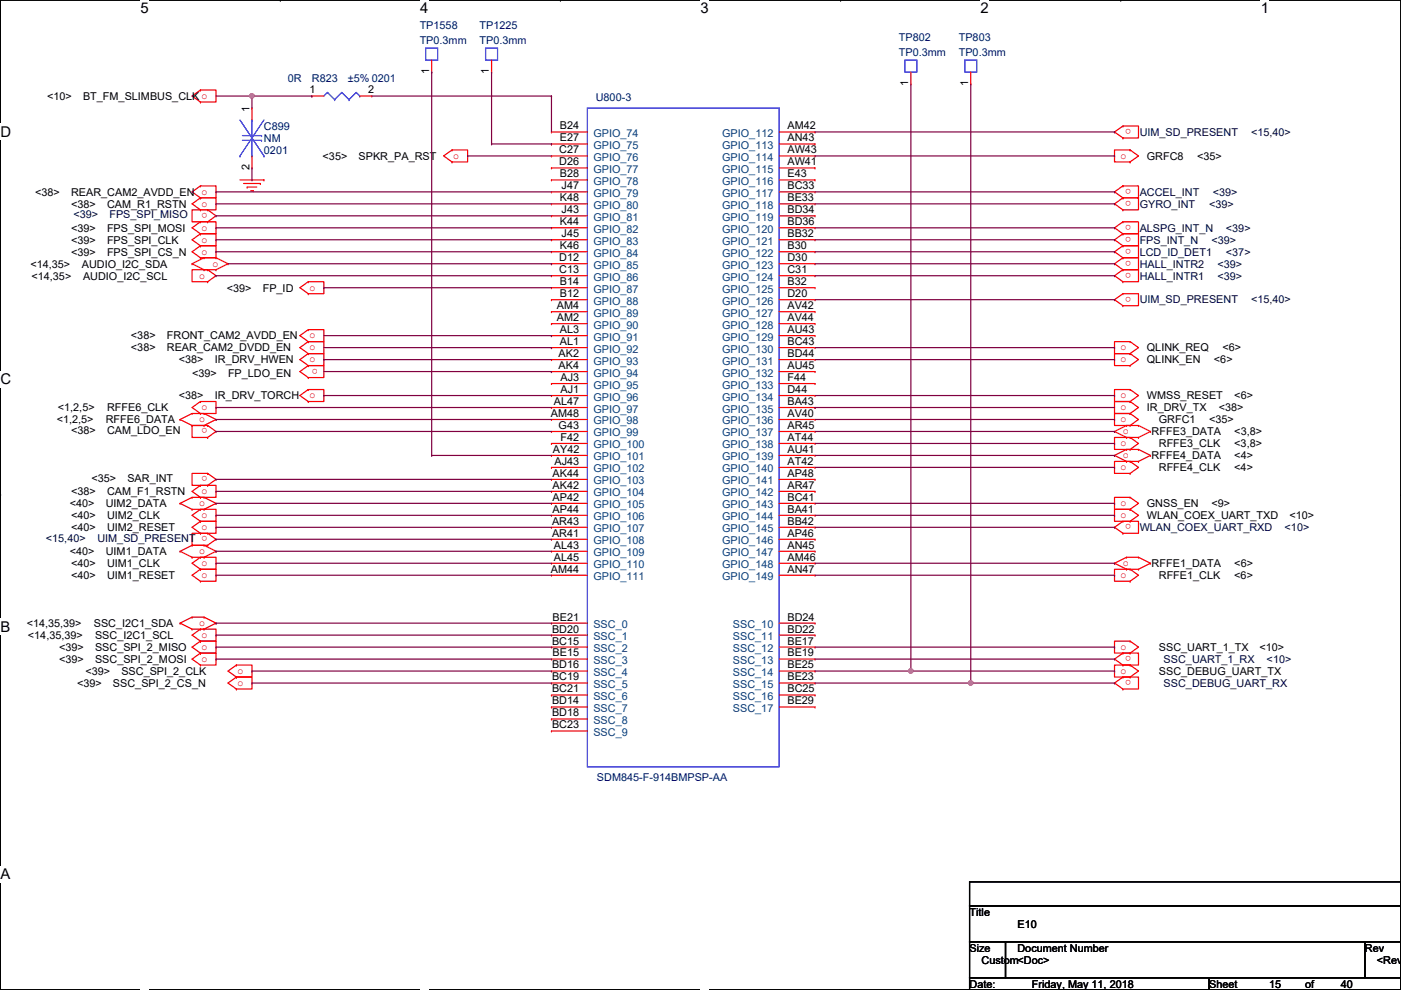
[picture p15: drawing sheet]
<svg xmlns="http://www.w3.org/2000/svg" width="297mm" height="210mm" viewBox="0 0 297 210" stroke-linecap="round" stroke-linejoin="round" font-family="sans-serif">
<defs><g id="words">
<g font-size="3.1">
<text x="29.8" y="2.8">5</text>
<text x="89.1" y="2.8">4</text>
<text x="148.5" y="2.8">3</text>
<text x="207.9" y="2.8">2</text>
<text x="267.3" y="2.8">1</text>
<text x=".1" y="29">D</text>
<text x=".1" y="81.5">C</text>
<text x=".1" y="133.9">B</text>
<text x=".1" y="186.4">A</text>
<text x="297" y="186.4">A</text>
</g>
<g font-size="2.3" fill="#000080">
<text x="89" y="6.2">TP1558</text>
<text x="89" y="9.2">TP0.3mm</text>
<text x="101.7" y="6.2">TP1225</text>
<text x="101.7" y="9.2">TP0.3mm</text>
<text x="190.6" y="8.7">TP802</text>
<text x="190.6" y="11.8">TP0.3mm</text>
<text x="203.3" y="8.7">TP803</text>
<text x="203.3" y="11.8">TP0.3mm</text>
<text x="61" y="17.4">0R</text>
<text x="66.1" y="17.4">R823</text>
<text x="73.7" y="17.4">±5% 0201</text>
<text x="126.3" y="21.4">U800-3</text>
<text x="56" y="27.5">C899</text>
<text x="56" y="30.1">NM</text>
<text x="56" y="32.6">0201</text>
<text x="126.6" y="165.7">SDM845-F-914BMPSP-AA</text>
</g>
<g font-size="2.3">
<text x="91" y="15.8" transform="rotate(-90 91 15.8)">1</text>
<text x="103.7" y="15.8" transform="rotate(-90 103.7 15.8)">1</text>
<text x="10" y="21.2">&lt;10&gt;</text>
<text x="17.6" y="21.2">BT_FM_SLIMBUS_CLK o</text>
<text x="52.9" y="23.7" transform="rotate(-90 52.9 23.7)">1</text>
<text x="65.6" y="19.8">1</text>
<text x="78.1" y="19.8">2</text>
<text x="192.6" y="18.3" transform="rotate(-90 192.6 18.3)">1</text>
<text x="205.3" y="18.3" transform="rotate(-90 205.3 18.3)">1</text>
<text x="118.7" y="27.4">B24</text>
<text x="118.7" y="30">E27</text>
<text x="167" y="27.4">AM42</text>
<text x="167" y="30">AN43</text>
<text x="68.4" y="33.9">&lt;35&gt;</text>
<text x="76" y="33.9">SPKR_PA_RST</text>
<text x="118.6" y="32.5">C27</text>
<text x="118.6" y="35.1">D26</text>
<text x="167" y="32.5">AW43</text>
<text x="167" y="35.1">AW41</text>
<text x="243.2" y="33.9">GRFC8</text>
<text x="253.8" y="33.9">&lt;35&gt;</text>
<text x="7.4" y="41.5">&lt;38&gt;</text>
<text x="15.1" y="41.5">REAR_CAM2_AVDD_EN o</text>
<text x="52.9" y="36.1" transform="rotate(-90 52.9 36.1)">2</text>
<text x="118.7" y="37.6">B28</text>
<text x="119.1" y="40.1">J47</text>
<text x="167" y="37.6">E43</text>
<text x="167" y="40.1">BC33</text>
<text x="15.1" y="44">&lt;38&gt;</text>
<text x="22.7" y="44">CAM_R1_RSTN</text>
<text x="118.7" y="42.7">K48</text>
<text x="118.7" y="47.8">K44</text>
<text x="119.1" y="45.2">J43</text>
<text x="167" y="42.7">BE33</text>
<text x="167" y="45.2">BD34</text>
<text x="167" y="47.8">BD36</text>
<text x="15.1" y="49.1">&lt;39&gt;</text>
<text x="15.1" y="51.6">&lt;39&gt;</text>
<text x="22.7" y="49.1">FPS_SPI_MOSI</text>
<text x="22.7" y="51.6">FPS_SPI_CLK</text>
<text x="118.7" y="52.8">K46</text>
<text x="119.1" y="50.3">J45</text>
<text x="167" y="50.3">BB32</text>
<text x="167" y="52.8">B30</text>
<text x="6.4" y="56.7">&lt;14,35&gt;</text>
<text x="6.7" y="59.3">&lt;14,35&gt;</text>
<text x="15.1" y="54.2">&lt;39&gt;</text>
<text x="17.4" y="56.7">AUDIO_I2C_SDA</text>
<text x="17.6" y="59.3">AUDIO_I2C_SCL</text>
<text x="22.7" y="54.2">FPS_SPI_CS_N</text>
<text x="118.6" y="55.4">D12</text>
<text x="118.6" y="57.9">C13</text>
<text x="167" y="55.4">D30</text>
<text x="167" y="57.9">C31</text>
<text x="48.1" y="61.8">&lt;39&gt;</text>
<text x="55.7" y="61.8">FP_ID</text>
<text x="118.1" y="65.5">AM4</text>
<text x="118.7" y="60.5">B14</text>
<text x="118.7" y="63">B12</text>
<text x="167" y="60.5">B32</text>
<text x="167" y="63">D20</text>
<text x="167" y="65.5">AV42</text>
<text x="27.8" y="72">&lt;38&gt;</text>
<text x="35.4" y="72">FRONT_CAM2_AVDD_EN</text>
<text x="118.1" y="68.1">AM2</text>
<text x="118.7" y="70.6">AL3</text>
<text x="167" y="68.1">AV44</text>
<text x="167" y="70.6">AU43</text>
<text x="27.8" y="74.5">&lt;38&gt;</text>
<text x="35.4" y="74.5">REAR_CAM2_DVDD_EN</text>
<text x="37.9" y="77">&lt;38&gt;</text>
<text x="45.5" y="77">IR_DRV_HWEN</text>
<text x="118.4" y="75.7">AK2</text>
<text x="118.7" y="73.2">AL1</text>
<text x="167" y="73.2">BC43</text>
<text x="167" y="75.7">BD44</text>
<text x="243.2" y="74.5">QLINK_REQ</text>
<text x="243.2" y="77">QLINK_EN</text>
<text x="257.4" y="77">&lt;6&gt;</text>
<text x="259.2" y="74.5">&lt;6&gt;</text>
<text x="40.7" y="79.8">&lt;39&gt;</text>
<text x="48.3" y="79.8">FP_LDO_EN</text>
<text x="118.4" y="78.2">AK4</text>
<text x="118.8" y="80.8">AJ3</text>
<text x="118.8" y="83.3">AJ1</text>
<text x="167" y="78.2">AU45</text>
<text x="167" y="80.8">F44</text>
<text x="167" y="83.3">D44</text>
<text x="12" y="89.7">&lt;1,2,5&gt;</text>
<text x="12.3" y="87.2">&lt;1,2,5&gt;</text>
<text x="22.4" y="89.7">RFFE6_DATA</text>
<text x="22.7" y="87.2">RFFE6_CLK</text>
<text x="37.9" y="84.7">&lt;38&gt;</text>
<text x="45.5" y="84.7">IR_DRV_TORCH</text>
<text x="116.8" y="88.4">AM48</text>
<text x="117.4" y="85.9">AL47</text>
<text x="167" y="85.9">BA43</text>
<text x="167" y="88.4">AV40</text>
<text x="243.2" y="84.7">WMSS_RESET</text>
<text x="243.2" y="87.2">IR_DRV_TX</text>
<text x="245.7" y="89.7">GRFC1</text>
<text x="256.4" y="89.7">&lt;35&gt;</text>
<text x="258.4" y="87.2">&lt;38&gt;</text>
<text x="261.7" y="84.7">&lt;6&gt;</text>
<text x="15.1" y="92">&lt;38&gt;</text>
<text x="22.7" y="92">CAM_LDO_EN</text>
<text x="118.4" y="90.9">G43</text>
<text x="118.8" y="93.5">F42</text>
<text x="167" y="90.9">AR45</text>
<text x="167" y="93.5">AT44</text>
<text x="244.2" y="92.3">RFFE3_DATA</text>
<text x="245.7" y="94.8">RFFE3_CLK</text>
<text x="261.7" y="94.8">&lt;3,8&gt;</text>
<text x="261.7" y="92.3">&lt;3,8&gt;</text>
<text x="117.2" y="101.1">AK44</text>
<text x="117.2" y="96">AY42</text>
<text x="117.6" y="98.6">AJ43</text>
<text x="167" y="96">AU41</text>
<text x="167" y="98.6">AT42</text>
<text x="167" y="101.1">AP48</text>
<text x="244.2" y="97.4">RFFE4_DATA</text>
<text x="245.7" y="99.9">RFFE4_CLK</text>
<text x="261.7" y="99.9">&lt;4&gt;</text>
<text x="261.7" y="97.4">&lt;4&gt;</text>
<text x="14.8" y="107.5">&lt;40&gt;</text>
<text x="15.1" y="105">&lt;38&gt;</text>
<text x="19.4" y="102.2">&lt;35&gt;</text>
<text x="22.4" y="107.5">UIM2_DATA</text>
<text x="22.7" y="105">CAM_F1_RSTN</text>
<text x="27" y="102.2">SAR_INT</text>
<text x="117.2" y="103.6">AK42</text>
<text x="117.2" y="106.2">AP42</text>
<text x="167" y="103.6">AR47</text>
<text x="167" y="106.2">BC41</text>
<text x="243.2" y="107.5">GNSS_EN</text>
<text x="256.9" y="107.5">&lt;9&gt;</text>
<text x="15.1" y="110.1">&lt;40&gt;</text>
<text x="15.1" y="112.6">&lt;40&gt;</text>
<text x="22.7" y="110.1">UIM2_CLK</text>
<text x="22.7" y="112.6">UIM2_RESET</text>
<text x="117" y="111.3">AR43</text>
<text x="117" y="113.8">AR41</text>
<text x="117.2" y="108.7">AP44</text>
<text x="167" y="108.7">BA41</text>
<text x="167" y="111.3">BB42</text>
<text x="167" y="113.8">AP46</text>
<text x="243.2" y="110.1">WLAN_COEX_UART_TXD</text>
<text x="273.4" y="110.1">&lt;10&gt;</text>
<text x="14.8" y="117.7">&lt;40&gt;</text>
<text x="22.4" y="117.7">UIM1_DATA</text>
<text x="117.4" y="116.3">AL43</text>
<text x="117.4" y="118.9">AL45</text>
<text x="167" y="116.3">AN45</text>
<text x="167" y="118.9">AM46</text>
<text x="15.1" y="120.2">&lt;40&gt;</text>
<text x="15.1" y="122.8">&lt;40&gt;</text>
<text x="22.7" y="120.2">UIM1_CLK</text>
<text x="22.7" y="122.8">UIM1_RESET</text>
<text x="116.8" y="121.4">AM44</text>
<text x="167" y="121.4">AN47</text>
<text x="244.2" y="120.2">RFFE1_DATA</text>
<text x="245.7" y="122.8">RFFE1_CLK</text>
<text x="261.7" y="122.8">&lt;6&gt;</text>
<text x="261.7" y="120.2">&lt;6&gt;</text>
<text x="117.2" y="131.6">BE21</text>
<text x="167" y="131.6">BD24</text>
<text x="5.7" y="132.9">&lt;14,35,39&gt;</text>
<text x="5.9" y="135.5">&lt;14,35,39&gt;</text>
<text x="19.9" y="132.9">SSC_I2C1_SDA</text>
<text x="20.1" y="135.5">SSC_I2C1_SCL</text>
<text x="117" y="134.1">BD20</text>
<text x="117" y="136.7">BC15</text>
<text x="167" y="134.1">BD22</text>
<text x="167" y="136.7">BE17</text>
<text x="12.5" y="140.5">&lt;39&gt;</text>
<text x="12.5" y="138">&lt;39&gt;</text>
<text x="18.1" y="143.1">&lt;39&gt;</text>
<text x="20.1" y="140.5">SSC_SPI_2_MOSI</text>
<text x="20.1" y="138">SSC_SPI_2_MISO</text>
<text x="25.7" y="143.1">SSC_SPI_2_CLK</text>
<text x="117" y="141.7">BD16</text>
<text x="117.2" y="139.2">BE15</text>
<text x="167" y="139.2">BE19</text>
<text x="167" y="141.7">BE25</text>
<text x="245.7" y="138">SSC_UART_1_TX</text>
<text x="245.7" y="143.1">SSC_DEBUG_UART_TX</text>
<text x="267" y="138">&lt;10&gt;</text>
<text x="16.3" y="145.6">&lt;39&gt;</text>
<text x="24" y="145.6">SSC_SPI_2_CS_N</text>
<text x="117" y="144.3">BC19</text>
<text x="117" y="146.8">BC21</text>
<text x="117" y="149.4">BD14</text>
<text x="167" y="144.3">BE23</text>
<text x="167" y="146.8">BC25</text>
<text x="167" y="149.4">BE29</text>
<text x="117" y="151.9">BD18</text>
<text x="117" y="154.4">BC23</text>
<text x="205.6" y="194.1">Title</text>
<text x="215.7" y="196.7">E10</text>
<text x="205.6" y="201.8">Size</text>
<text x="215.7" y="201.8">Document Number</text>
<text x="289.4" y="201.8">Rev</text>
<text x="205.6" y="209.4">Date:</text>
<text x="208.1" y="204.3">Custom&lt;Doc&gt;</text>
<text x="218.8" y="209.4">Friday, May 11, 2018</text>
<text x="256.4" y="209.4">Sheet</text>
<text x="269.1" y="209.4">15</text>
<text x="276.7" y="209.4">of</text>
<text x="284.3" y="209.4">40</text>
<text x="291.9" y="204.3">&lt;RevC</text>
</g>
<g font-size="2.3" fill="#004080">
<text x="125.8" y="29">GPIO_74</text>
<text x="153.1" y="29">GPIO_112</text>
<text x="125.8" y="31.6">GPIO_75</text>
<text x="125.8" y="34.1">GPIO_76</text>
<text x="153.1" y="31.6">GPIO_113</text>
<text x="153.1" y="34.1">GPIO_114</text>
<text x="125.8" y="36.7">GPIO_77</text>
<text x="125.8" y="39.2">GPIO_78</text>
<text x="125.8" y="41.7">GPIO_79</text>
<text x="153.1" y="36.7">GPIO_115</text>
<text x="153.1" y="39.2">GPIO_116</text>
<text x="153.1" y="41.7">GPIO_117</text>
<text x="125.8" y="44.3">GPIO_80</text>
<text x="125.8" y="46.8">GPIO_81</text>
<text x="153.1" y="44.3">GPIO_118</text>
<text x="153.1" y="46.8">GPIO_119</text>
<text x="125.8" y="49.4">GPIO_82</text>
<text x="125.8" y="51.9">GPIO_83</text>
<text x="153.1" y="49.4">GPIO_120</text>
<text x="153.1" y="51.9">GPIO_121</text>
<text x="125.8" y="54.4">GPIO_84</text>
<text x="125.8" y="57">GPIO_85</text>
<text x="125.8" y="59.5">GPIO_86</text>
<text x="153.1" y="54.4">GPIO_122</text>
<text x="153.1" y="57">GPIO_123</text>
<text x="153.1" y="59.5">GPIO_124</text>
<text x="125.8" y="62.1">GPIO_87</text>
<text x="125.8" y="64.6">GPIO_88</text>
<text x="153.1" y="62.1">GPIO_125</text>
<text x="153.1" y="64.6">GPIO_126</text>
<text x="125.8" y="67.1">GPIO_89</text>
<text x="125.8" y="69.7">GPIO_90</text>
<text x="153.1" y="67.1">GPIO_127</text>
<text x="153.1" y="69.7">GPIO_128</text>
<text x="125.8" y="72.2">GPIO_91</text>
<text x="125.8" y="74.8">GPIO_92</text>
<text x="125.8" y="77.3">GPIO_93</text>
<text x="153.1" y="72.2">GPIO_129</text>
<text x="153.1" y="74.8">GPIO_130</text>
<text x="153.1" y="77.3">GPIO_131</text>
<text x="125.8" y="79.8">GPIO_94</text>
<text x="125.8" y="82.4">GPIO_95</text>
<text x="153.1" y="79.8">GPIO_132</text>
<text x="153.1" y="82.4">GPIO_133</text>
<text x="125.8" y="84.9">GPIO_96</text>
<text x="125.8" y="87.5">GPIO_97</text>
<text x="153.1" y="84.9">GPIO_134</text>
<text x="153.1" y="87.5">GPIO_135</text>
<text x="125.8" y="90">GPIO_98</text>
<text x="125.8" y="92.5">GPIO_99</text>
<text x="125.8" y="95.1">GPIO_100</text>
<text x="153.1" y="90">GPIO_136</text>
<text x="153.1" y="92.5">GPIO_137</text>
<text x="153.1" y="95.1">GPIO_138</text>
<text x="125.8" y="97.6">GPIO_101</text>
<text x="125.8" y="100.2">GPIO_102</text>
<text x="153.1" y="97.6">GPIO_139</text>
<text x="153.1" y="100.2">GPIO_140</text>
<text x="125.8" y="102.7">GPIO_103</text>
<text x="125.8" y="105.2">GPIO_104</text>
<text x="125.8" y="107.8">GPIO_105</text>
<text x="153.1" y="102.7">GPIO_141</text>
<text x="153.1" y="105.2">GPIO_142</text>
<text x="153.1" y="107.8">GPIO_143</text>
<text x="125.8" y="110.3">GPIO_106</text>
<text x="125.8" y="112.9">GPIO_107</text>
<text x="153.1" y="110.3">GPIO_144</text>
<text x="153.1" y="112.9">GPIO_145</text>
<text x="125.8" y="115.4">GPIO_108</text>
<text x="125.8" y="117.9">GPIO_109</text>
<text x="153.1" y="115.4">GPIO_146</text>
<text x="153.1" y="117.9">GPIO_147</text>
<text x="125.8" y="120.5">GPIO_110</text>
<text x="125.8" y="123">GPIO_111</text>
<text x="153.1" y="120.5">GPIO_148</text>
<text x="153.1" y="123">GPIO_149</text>
<text x="125.8" y="133.2">SSC_0</text>
<text x="125.8" y="135.7">SSC_1</text>
<text x="155.4" y="133.2">SSC_10</text>
<text x="155.4" y="135.7">SSC_11</text>
<text x="125.8" y="138.3">SSC_2</text>
<text x="125.8" y="140.8">SSC_3</text>
<text x="125.8" y="143.3">SSC_4</text>
<text x="155.4" y="138.3">SSC_12</text>
<text x="155.4" y="140.8">SSC_13</text>
<text x="155.4" y="143.3">SSC_14</text>
<text x="125.8" y="145.9">SSC_5</text>
<text x="125.8" y="148.4">SSC_6</text>
<text x="155.4" y="145.9">SSC_15</text>
<text x="155.4" y="148.4">SSC_16</text>
<text x="125.8" y="151">SSC_7</text>
<text x="125.8" y="153.5">SSC_8</text>
<text x="155.4" y="151">SSC_17</text>
<text x="125.8" y="156">SSC_9</text>
</g>
<g font-size="2.3" fill="#f00">
<text x="239.9" y="27.3" transform="rotate(180 239.9 27.3)">o</text>
<text x="96.1" y="33.7">o</text>
<text x="237.6" y="33.7">o</text>
<text x="239.9" y="40" transform="rotate(180 239.9 40)">o</text>
<text x="42.8" y="43.8">o</text>
<text x="44" y="45.1" transform="rotate(180 44 45.1)">o</text>
<text x="239.9" y="42.6" transform="rotate(180 239.9 42.6)">o</text>
<text x="239.9" y="47.7" transform="rotate(180 239.9 47.7)">o</text>
<text x="42.8" y="48.9">o</text>
<text x="42.8" y="51.4">o</text>
<text x="42.8" y="54">o</text>
<text x="239.9" y="50.2" transform="rotate(180 239.9 50.2)">o</text>
<text x="239.9" y="52.7" transform="rotate(180 239.9 52.7)">o</text>
<text x="42.2" y="59.1">o</text>
<text x="45" y="56.5">o</text>
<text x="239.9" y="57.8" transform="rotate(180 239.9 57.8)">o</text>
<text x="239.9" y="55.3" transform="rotate(180 239.9 55.3)">o</text>
<text x="65.6" y="61.6">o</text>
<text x="239.9" y="62.9" transform="rotate(180 239.9 62.9)">o</text>
<text x="65.6" y="71.8">o</text>
<text x="65.6" y="74.3">o</text>
<text x="65.6" y="76.8">o</text>
<text x="237.6" y="74.3">o</text>
<text x="237.6" y="76.8">o</text>
<text x="67.4" y="78.1" transform="rotate(180 67.4 78.1)">o</text>
<text x="42.2" y="89.5">o</text>
<text x="42.8" y="87">o</text>
<text x="65.6" y="84.5">o</text>
<text x="237.6" y="84.5">o</text>
<text x="237.6" y="89.5">o</text>
<text x="237.6" y="87">o</text>
<text x="44" y="90.8" transform="rotate(180 44 90.8)">o</text>
<text x="237.6" y="94.6">o</text>
<text x="238.1" y="92.1">o</text>
<text x="44" y="101" transform="rotate(180 44 101)">o</text>
<text x="237.6" y="99.7">o</text>
<text x="238.1" y="97.2">o</text>
<text x="42.2" y="107.3">o</text>
<text x="42.8" y="104.8">o</text>
<text x="237.6" y="107.3">o</text>
<text x="42.8" y="109.9">o</text>
<text x="42.8" y="112.4">o</text>
<text x="44" y="113.7" transform="rotate(180 44 113.7)">o</text>
<text x="237.6" y="109.9">o</text>
<text x="239.9" y="111.2" transform="rotate(180 239.9 111.2)">o</text>
<text x="42.2" y="117.5">o</text>
<text x="42.8" y="120">o</text>
<text x="42.8" y="122.6">o</text>
<text x="237.6" y="122.6">o</text>
<text x="238.1" y="120">o</text>
<text x="42.2" y="132.7">o</text>
<text x="42.8" y="135.3">o</text>
<text x="42.8" y="137.8">o</text>
<text x="237.6" y="137.8">o</text>
<text x="42.8" y="140.3">o</text>
<text x="50.4" y="142.9">o</text>
<text x="237.6" y="142.9">o</text>
<text x="239.9" y="139.1" transform="rotate(180 239.9 139.1)">o</text>
<text x="50.4" y="145.4">o</text>
<text x="239.9" y="144.2" transform="rotate(180 239.9 144.2)">o</text>
</g>
<g font-size="2.3" fill="#000040">
<text x="241.6" y="28.8">UIM_SD_PRESENT</text>
<text x="265.3" y="28.8">&lt;15,40&gt;</text>
<text x="241.6" y="41.5">ACCEL_INT</text>
<text x="257.1" y="41.5">&lt;39&gt;</text>
<text x="15.6" y="46.3">&lt;39&gt;</text>
<text x="23.2" y="46.3">FPS_SPI_MISO</text>
<text x="241.6" y="44">GYRO_INT</text>
<text x="256.4" y="44">&lt;39&gt;</text>
<text x="241.6" y="49.1">ALSPG_INT_N</text>
<text x="241.6" y="51.6">FPS_INT_N</text>
<text x="256.9" y="51.6">&lt;39&gt;</text>
<text x="259.9" y="49.1">&lt;39&gt;</text>
<text x="241.6" y="59.3">HALL_INTR1</text>
<text x="241.6" y="56.7">HALL_INTR2</text>
<text x="241.6" y="54.2">LCD_ID_DET1</text>
<text x="258.1" y="59.3">&lt;39&gt;</text>
<text x="258.1" y="56.7">&lt;39&gt;</text>
<text x="259.9" y="54.2">&lt;37&gt;</text>
<text x="241.6" y="64.3">UIM_SD_PRESENT</text>
<text x="265.3" y="64.3">&lt;15,40&gt;</text>
<text x="241.6" y="112.6">WLAN_COEX_UART_RXD</text>
<text x="272.4" y="112.6">&lt;10&gt;</text>
<text x="9.7" y="114.9">&lt;15,40&gt;</text>
<text x="20.7" y="114.9">UIM_SD_PRESENT</text>
<text x="246.7" y="140.5">SSC_UART_1_RX</text>
<text x="268.6" y="140.5">&lt;10&gt;</text>
<text x="246.7" y="145.6">SSC_DEBUG_UART_RX</text>
</g>
</g></defs>
<path d="M.1 0h296.9v209.8h-296.9z" fill="none" stroke="#000" stroke-width=".25"/>
<g fill="#fff">
<path d="M29.8 0h1.7v3.5h-1.7z"/>
<path d="M29.8 209.8l1.7 .1z"/>
</g>
<path d="M59.4 0h.1M59.4 209.8h.1" fill="none" stroke="#000" stroke-width=".25"/>
<g fill="#fff">
<path d="M89.1 0h1.7v3.5h-1.7z"/>
<path d="M89.1 209.8l1.7 .1z"/>
</g>
<path d="M118.8 0h.1M118.8 209.8h.1" fill="none" stroke="#000" stroke-width=".25"/>
<g fill="#fff">
<path d="M148.5 0h1.7v3.5h-1.7z"/>
<path d="M148.5 209.8l1.7 .1z"/>
</g>
<path d="M178.2 0h.1M178.2 209.8h.1" fill="none" stroke="#000" stroke-width=".25"/>
<g fill="#fff">
<path d="M207.9 0h1.7v3.5h-1.7z"/>
<path d="M207.9 209.8l1.7 .1z"/>
</g>
<path d="M237.6 0h.1M237.6 209.8h.1" fill="none" stroke="#000" stroke-width=".25"/>
<g fill="#fff">
<path d="M267.3 0h1.7v3.5h-1.7z"/>
<path d="M267.3 209.8l1.7 .1z"/>
<path d="M.1 26.2h2.2v3.5h-2.2z"/>
<path d="M297 26.2l.1 3.5z"/>
<path d="M.1 78.7h2.2v3.5h-2.2z"/>
<path d="M297 78.7l.1 3.5z"/>
</g>
<path d="M.1 52.5h.1M297 52.5h.1" fill="none" stroke="#000" stroke-width=".25"/>
<g fill="#fff">
<path d="M.1 131.1h2.1v3.5h-2.1z"/>
<path d="M297 131.1l.1 3.5z"/>
</g>
<path d="M.1 104.9h.1M297 104.9h.1" fill="none" stroke="#000" stroke-width=".25"/>
<path d="M.1 104.9h.1M297 104.9h.1" fill="none" stroke="#000" stroke-width=".21"/>
<g fill="#fff">
<path d="M.1 183.6h2.1v3.5h-2.1z"/>
<path d="M297 183.6l.1 3.5z"/>
</g>
<path d="M.1 157.4h.1M297 157.4h.1M205.6 187h91.4v5.1h-91.4zM205.6 192.1h91.4v7.6h-91.4zM205.6 199.7h7.6v7.6h-7.6zM213.2 199.7h76.2v7.6h-76.2zM289.4 199.7h7.6v7.6h-7.6zM205.6 207.3h50.8v2.5h-50.8zM256.4 207.3h40.6v2.5h-40.6z" fill="none" stroke="#000" stroke-width=".25"/>
<g fill="none" stroke="#f00" stroke-width=".25">
<path d="M42.5 19.1h.1M42.5 19.1h3.3v2.5h-3.3M42.5 19.1l-1.8 1.3 1.8 1.2M91.5 15.3h.1M91.5 12.7v2.6M104.2 15.3h.1M104.2 12.7v2.6M193.1 17.8h.1M193.1 15.3v2.5M205.8 17.8h.1M205.8 15.3v2.5M42.5 21.6h.1"/>
<path d="M42.5 39.4h.1M42.5 39.4h3.3v2.6h-3.3M42.5 39.4l-1.8 1.3 1.8 1.3M50.9 38.1h5.1M51.6 38.9h3.6M52.4 39.7h.1M52.4 39.7h2M53.4 22.9h.1M53.4 35.6h.1M53.4 22.9v2.5M53.4 33.1v2.5M55.2 38.9h.1"/>
<path d="M56 38.1h.1M66.1 20.4h.1M66.1 20.4h2.6M76.3 20.4h2.5M78.8 20.4h.1M95.8 31.8h.1M95.8 34.3h.1M95.8 31.8h3.3v2.5h-3.3M95.8 31.8l-1.7 1.3 1.7 1.2M116.9 28h.1M116.9 30.5h.1M116.9 33.1h.1"/>
<path d="M116.9 35.6h.1M116.9 38.1h.1M116.9 38.1h7.6M116.9 28h7.6M116.9 30.5h7.6M116.9 33.1h7.6M116.9 35.6h7.6M165.2 38.1h7.6M165.2 28h7.6M165.2 30.5h7.6M165.2 33.1h7.6M165.2 35.6h7.6"/>
<path d="M172.8 28h.1M172.8 30.5h.1M172.8 33.1h.1M172.8 35.6h.1M172.8 38.1h.1M238.1 29.3h.1M238.1 26.7h.1M238.1 26.7h3.3v2.6h-3.3M238.1 39.4h.1M238.1 39.4h3.3v2.6h-3.3M238.1 26.7l-1.8 1.3 1.8 1.3M238.1 39.4l-1.8 1.3 1.8 1.3"/>
<path d="M239.6 31.8h.1M239.6 34.3h.1M239.6 31.8h-3.3v2.5h3.3M239.6 31.8l1.8 1.3-1.8 1.2M40.7 55.9h.1M40.7 55.9l2.6 1.3M42.5 42h.1M42.5 44.5h.1M42.5 42h3.3v2.5h-3.3M42.5 47h.1M42.5 49.6h.1M42.5 47h3.3v2.6h-3.3"/>
<path d="M42.5 52.1h.1M42.5 49.6h3.3v2.5h-3.3M42.5 54.7h.1M42.5 52.1h3.3v2.6h-3.3M42.5 42l-1.8 1.2 1.8 1.3M42.5 47l-1.8 1.3 1.8 1.3M42.5 49.6l-1.8 1.2 1.8 1.3M42.5 52.1l-1.8 1.3 1.8 1.3M43.3 54.7h.1M43.3 57.2h.1M43.3 54.7l-2.6 1.2M43.3 54.7h2.5"/>
<path d="M43.3 57.2h2.5M44 47h.1M44 44.5h.1M44 44.5h-3.3v2.5h3.3M44 57.2h.1M44 59.7h.1M44 57.2h-3.3v2.5h3.3M44 44.5l1.8 1.3-1.8 1.2M44 57.2l1.8 1.3-1.8 1.2M45.8 54.7h.1M45.8 57.2h.1M45.8 54.7l2.5 1.2"/>
<path d="M48.3 55.9h.1M48.3 55.9l-2.5 1.3M53.2 40.4h.5M53.7 40.4h.1M65.4 59.7h.1M65.4 59.7h3.3v2.6h-3.3M65.4 59.7l-1.8 1.3 1.8 1.3M116.9 40.7h.1M116.9 43.2h.1M116.9 45.8h.1M116.9 48.3h.1M116.9 50.8h.1"/>
<path d="M116.9 53.4h.1M116.9 55.9h.1M116.9 58.5h.1M116.9 40.7h7.6M116.9 43.2h7.6M116.9 45.8h7.6M116.9 48.3h7.6M116.9 50.8h7.6M116.9 53.4h7.6M116.9 55.9h7.6M116.9 58.5h7.6M165.2 40.7h7.6"/>
<path d="M165.2 43.2h7.6M165.2 45.8h7.6M165.2 48.3h7.6M165.2 50.8h7.6M165.2 53.4h7.6M165.2 55.9h7.6M165.2 58.5h7.6M172.8 40.7h.1M172.8 43.2h.1M172.8 45.8h.1M172.8 48.3h.1M172.8 50.8h.1"/>
<path d="M172.8 53.4h.1M172.8 55.9h.1M172.8 58.5h.1M238.1 42h.1M238.1 44.5h.1M238.1 42h3.3v2.5h-3.3M238.1 49.6h.1M238.1 47h.1M238.1 47h3.3v2.6h-3.3M238.1 52.1h.1M238.1 49.6h3.3v2.5h-3.3M238.1 59.7h.1"/>
<path d="M238.1 57.2h.1M238.1 57.2h3.3v2.5h-3.3M238.1 54.7h.1M238.1 54.7h3.3v2.5h-3.3M238.1 52.1h3.3v2.6h-3.3M238.1 42l-1.8 1.2 1.8 1.3M238.1 47l-1.8 1.3 1.8 1.3M238.1 49.6l-1.8 1.2 1.8 1.3M238.1 57.2l-1.8 1.3 1.8 1.2M238.1 54.7l-1.8 1.2 1.8 1.3M238.1 52.1l-1.8 1.3 1.8 1.3M65.4 62.3h.1"/>
<path d="M65.4 77.5h.1M65.4 77.5h3.3v2.6h-3.3M65.4 72.4h.1M65.4 75h.1M65.4 72.4h3.3v2.6h-3.3M65.4 69.9h.1M65.4 69.9h3.3v2.5h-3.3M65.4 75h3.3v2.5h-3.3M65.4 77.5l-1.8 1.3 1.8 1.3M65.4 72.4l-1.8 1.3 1.8 1.3M65.4 69.9l-1.8 1.3 1.8 1.2M65.4 75l-1.8 1.2 1.8 1.3"/>
<path d="M116.9 61h.1M116.9 63.5h.1M116.9 66.1h.1M116.9 68.6h.1M116.9 71.2h.1M116.9 73.7h.1M116.9 76.2h.1M116.9 78.8h.1M116.9 61h7.6M116.9 63.5h7.6M116.9 66.1h7.6M116.9 68.6h7.6"/>
<path d="M116.9 71.2h7.6M116.9 73.7h7.6M116.9 76.2h7.6M116.9 78.8h7.6M165.2 61h7.6M165.2 63.5h7.6M165.2 66.1h7.6M165.2 68.6h7.6M165.2 71.2h7.6M165.2 73.7h7.6M165.2 76.2h7.6M165.2 78.8h7.6"/>
<path d="M172.8 61h.1M172.8 63.5h.1M172.8 66.1h.1M172.8 68.6h.1M172.8 71.2h.1M172.8 73.7h.1M172.8 76.2h.1M172.8 78.8h.1M238.1 64.8h.1M238.1 62.3h.1M238.1 62.3h3.3v2.5h-3.3M238.1 62.3l-1.8 1.2 1.8 1.3"/>
<path d="M239.6 72.4h.1M239.6 75h.1M239.6 72.4h-3.3v2.6h3.3M239.6 77.5h.1M239.6 75h-3.3v2.5h3.3M239.6 72.4l1.8 1.3-1.8 1.3M239.6 75l1.8 1.2-1.8 1.3M38.2 88.9h.1M38.2 88.9l2.5 1.3M40.7 87.7h.1M40.7 90.2h.1M40.7 87.7h2.6"/>
<path d="M40.7 87.7l-2.5 1.2M40.7 90.2h2.6M42.5 85.1h.1M42.5 87.7h.1M42.5 85.1h3.3v2.6h-3.3M42.5 85.1l-1.8 1.3 1.8 1.3M43.3 87.7h.1M43.3 90.2h.1M43.3 87.7l2.5 1.2M44 92.8h.1M44 90.2h.1M44 90.2h-3.3v2.6h3.3"/>
<path d="M44 90.2l1.8 1.3-1.8 1.3M45.8 88.9h.1M45.8 88.9l-2.5 1.3M65.4 80.1h.1M65.4 82.6h.1M65.4 85.1h.1M65.4 82.6h3.3v2.5h-3.3M65.4 82.6l-1.8 1.3 1.8 1.2M116.9 81.3h.1M116.9 83.9h.1M116.9 86.4h.1M116.9 88.9h.1"/>
<path d="M116.9 91.5h.1M116.9 94h.1M116.9 96.6h.1M116.9 99.1h.1M116.9 81.3h7.6M116.9 83.9h7.6M116.9 86.4h7.6M116.9 88.9h7.6M116.9 91.5h7.6M116.9 94h7.6M116.9 96.6h7.6M116.9 99.1h7.6"/>
<path d="M165.2 81.3h7.6M165.2 83.9h7.6M165.2 86.4h7.6M165.2 88.9h7.6M165.2 91.5h7.6M165.2 94h7.6M165.2 96.6h7.6M165.2 99.1h7.6M172.8 81.3h.1M172.8 83.9h.1M172.8 86.4h.1M172.8 88.9h.1"/>
<path d="M172.8 91.5h.1M172.8 94h.1M172.8 96.6h.1M172.8 99.1h.1M236.3 91.5h.1M236.3 96.6h.1M236.3 91.5l2.5 1.3M236.3 96.6l2.5 1.2M238.8 90.2h.1M238.8 92.8h.1M238.8 95.3h.1M238.8 97.8h.1"/>
<path d="M238.8 90.2h2.6M238.8 90.2l-2.5 1.3M238.8 92.8h2.6M238.8 95.3l-2.5 1.3M238.8 95.3h2.6M238.8 97.8h2.6M239.6 82.6h.1M239.6 85.1h.1M239.6 82.6h-3.3v2.5h3.3M239.6 92.8h.1M239.6 95.3h.1M239.6 92.8h-3.3v2.5h3.3"/>
<path d="M239.6 97.8h.1M239.6 97.8h-3.3v2.6h3.3M239.6 87.7h.1M239.6 90.2h.1M239.6 87.7h-3.3v2.5h3.3M239.6 85.1h-3.3v2.6h3.3M239.6 82.6l1.8 1.3-1.8 1.2M239.6 92.8l1.8 1.2-1.8 1.3M239.6 97.8l1.8 1.3-1.8 1.3M239.6 87.7l1.8 1.2-1.8 1.3M239.6 85.1l1.8 1.3-1.8 1.3M241.4 90.2h.1"/>
<path d="M241.4 92.8h.1M241.4 95.3h.1M241.4 97.8h.1M241.4 90.2l2.5 1.3M241.4 95.3l2.5 1.3M243.9 91.5h.1M243.9 96.6h.1M243.9 91.5l-2.5 1.3M243.9 96.6l-2.5 1.2M38.2 106.7h.1M38.2 116.9h.1M38.2 106.7l2.5 1.3"/>
<path d="M38.2 116.9l2.5 1.3M40.7 105.5h.1M40.7 108h.1M40.7 115.6h.1M40.7 118.2h.1M40.7 105.5h2.6M40.7 105.5l-2.5 1.2M40.7 108h2.6M40.7 115.6h2.6M40.7 115.6l-2.5 1.3M40.7 118.2h2.6M42.5 108h.1"/>
<path d="M42.5 110.5h.1M42.5 108h3.3v2.5h-3.3M42.5 113.1h.1M42.5 110.5h3.3v2.6h-3.3M42.5 118.2h.1M42.5 118.2h3.3v2.5h-3.3M42.5 102.9h.1M42.5 105.5h.1M42.5 102.9h3.3v2.6h-3.3M42.5 108l-1.8 1.3 1.8 1.2M42.5 110.5l-1.8 1.3 1.8 1.3M42.5 118.2l-1.8 1.2 1.8 1.3"/>
<path d="M42.5 102.9l-1.8 1.3 1.8 1.3M43.3 105.5h.1M43.3 108h.1M43.3 115.6h.1M43.3 118.2h.1M43.3 105.5l2.5 1.2M43.3 115.6l2.5 1.3M44 115.6h.1M44 113.1h.1M44 113.1h-3.3v2.5h3.3M44 102.9h.1M44 100.4h.1"/>
<path d="M44 100.4h-3.3v2.5h3.3M44 113.1l1.8 1.2-1.8 1.3M44 100.4l1.8 1.2-1.8 1.3M45.8 106.7h.1M45.8 116.9h.1M45.8 106.7l-2.5 1.3M45.8 116.9l-2.5 1.3M116.9 101.6h.1M116.9 104.2h.1M116.9 106.7h.1M116.9 109.3h.1M116.9 111.8h.1"/>
<path d="M116.9 114.3h.1M116.9 116.9h.1M116.9 119.4h.1M116.9 101.6h7.6M116.9 104.2h7.6M116.9 106.7h7.6M116.9 109.3h7.6M116.9 111.8h7.6M116.9 114.3h7.6M116.9 116.9h7.6M116.9 119.4h7.6M165.2 101.6h7.6"/>
<path d="M165.2 104.2h7.6M165.2 106.7h7.6M165.2 109.3h7.6M165.2 111.8h7.6M165.2 114.3h7.6M165.2 116.9h7.6M165.2 119.4h7.6M172.8 101.6h.1M172.8 104.2h.1M172.8 106.7h.1M172.8 109.3h.1M172.8 111.8h.1"/>
<path d="M172.8 114.3h.1M172.8 116.9h.1M172.8 119.4h.1M236.3 119.4h.1M236.3 119.4l2.5 1.3M238.1 113.1h.1M238.1 110.5h.1M238.1 110.5h3.3v2.6h-3.3M238.1 110.5l-1.8 1.3 1.8 1.3M238.8 118.2h.1M238.8 118.2h2.6M238.8 118.2l-2.5 1.2"/>
<path d="M239.6 100.4h.1M239.6 105.5h.1M239.6 108h.1M239.6 105.5h-3.3v2.5h3.3M239.6 110.5h.1M239.6 108h-3.3v2.5h3.3M239.6 105.5l1.8 1.2-1.8 1.3M239.6 108l1.8 1.3-1.8 1.2M241.4 118.2h.1M241.4 118.2l2.5 1.2M243.9 119.4h.1M243.9 119.4l-2.5 1.3"/>
<path d="M38.2 132.1h.1M38.2 132.1l2.5 1.3M40.7 130.9h.1M40.7 133.4h.1M40.7 130.9h2.6M40.7 130.9l-2.5 1.2M40.7 133.4h2.6M42.5 120.7h.1M42.5 123.2h.1M42.5 120.7h3.3v2.5h-3.3M42.5 133.4h.1M42.5 135.9h.1"/>
<path d="M42.5 133.4h3.3v2.5h-3.3M42.5 138.5h.1M42.5 138.5h3.3v2.5h-3.3M42.5 135.9h3.3v2.6h-3.3M42.5 120.7l-1.8 1.3 1.8 1.2M42.5 133.4l-1.8 1.3 1.8 1.2M42.5 138.5l-1.8 1.2 1.8 1.3M42.5 135.9l-1.8 1.3 1.8 1.3M43.3 130.9h.1M43.3 133.4h.1M43.3 130.9l2.5 1.2M45.8 132.1h.1"/>
<path d="M45.8 132.1l-2.5 1.3M116.9 122h.1M116.9 132.1h.1M116.9 134.7h.1M116.9 137.2h.1M116.9 139.7h.1M116.9 122h7.6M116.9 132.1h7.6M116.9 134.7h7.6M116.9 137.2h7.6M116.9 139.7h7.6M165.2 122h7.6"/>
<path d="M165.2 132.1h7.6M165.2 134.7h7.6M165.2 137.2h7.6M165.2 139.7h7.6M172.8 122h.1M172.8 132.1h.1M172.8 134.7h.1M172.8 137.2h.1M172.8 139.7h.1M238.1 138.5h.1M238.1 138.5h3.3v2.5h-3.3M238.1 138.5l-1.8 1.2 1.8 1.3"/>
<path d="M238.8 120.7h.1M238.8 120.7h2.6M239.6 120.7h.1M239.6 123.2h.1M239.6 120.7h-3.3v2.5h3.3M239.6 135.9h.1M239.6 138.5h.1M239.6 135.9h-3.3v2.6h3.3M239.6 120.7l1.8 1.3-1.8 1.2M239.6 135.9l1.8 1.3-1.8 1.3M241.4 120.7h.1M42.5 141h.1"/>
<path d="M50.1 143.6h.1M50.1 146.1h.1M50.1 143.6h3.3v2.5h-3.3M50.1 141h.1M50.1 141h3.3v2.6h-3.3M50.1 143.6l-1.8 1.2 1.8 1.3M50.1 141l-1.8 1.3 1.8 1.3M116.9 142.3h.1M116.9 144.8h.1M116.9 147.4h.1M116.9 149.9h.1M116.9 152.4h.1"/>
<path d="M116.9 155h.1M116.9 142.3h7.6M116.9 144.8h7.6M116.9 147.4h7.6M116.9 149.9h7.6M116.9 152.4h7.6M116.9 155h7.6M165.2 142.3h7.6M165.2 144.8h7.6M165.2 147.4h7.6M165.2 149.9h7.6M172.8 142.3h.1"/>
<path d="M172.8 144.8h.1M172.8 147.4h.1M172.8 149.9h.1M238.1 141h.1M238.1 146.1h.1M238.1 143.6h.1M238.1 143.6h3.3v2.5h-3.3M238.1 143.6l-1.8 1.2 1.8 1.3M239.6 141h.1M239.6 143.6h.1M239.6 141h-3.3v2.6h3.3M239.6 141l1.8 1.3-1.8 1.3"/>
</g>
<g fill="none" stroke="#00f" stroke-width=".25">
<path d="M69.4 19.6h.1M69.4 19.6l-.7 .8M69.4 19.6l1.5 1.5M72.5 19.6h.1M72.5 19.6l-1.6 1.5M72.5 19.6l1.5 1.5M75.5 19.6h.1M75.5 19.6l-1.5 1.5M75.5 19.6l.8 .8M90.3 10.2h2.5v2.5h-2.5zM103 10.2h2.5v2.5h-2.5zM191.9 12.7h2.5v2.6h-2.5z"/>
<path d="M204.6 12.7h2.5v2.6h-2.5zM50.9 33.1h.1M50.9 25.4l5.1 7.7M51.4 28.7h4.1M51.4 29.8h4.1M53.4 25.4h.1M53.4 33.1h.1M53.4 25.4v3.3M53.4 29.8v3.3M55.5 28.7h.1M55.5 29.8h.1M56 33.1h.1"/>
<path d="M56 25.4l-5.1 7.7M70.9 21.1h.1M74 21.1h.1M76.3 20.4h.1M124.5 22.9h40.7v139.7h-40.7z"/>
</g>
<path d="M45.8 20.4h7.6M53.4 20.4h.1" fill="none" stroke="#800040" stroke-width=".25"/>
<circle cx="53.4" cy="20.3" r=".49" fill="#f0f"/>
<circle cx="53.4" cy="20.3" r=".49" fill="none" stroke="#f0f" stroke-width=".25"/>
<g fill="none" stroke="#800040" stroke-width=".25">
<path d="M193.1 17.8v124.5M78.8 20.4h38.1M116.9 20.4h.1M116.9 20.4v7.6M172.8 28h63.5M236.3 28h.1M45.8 40.7h.1M45.8 43.2h.1M45.8 45.8h.1M45.8 48.3h.1M45.8 50.8h.1M45.8 53.4h.1"/>
<path d="M45.8 58.5h.1M45.8 40.7h71.1M45.8 43.2h71.1M45.8 45.8h71.1M45.8 48.3h71.1M45.8 50.8h71.1M45.8 53.4h71.1M45.8 58.5h71.1M172.8 40.7h63.5M172.8 43.2h63.5M172.8 48.3h63.5M172.8 50.8h63.5"/>
<path d="M172.8 58.5h63.5M172.8 55.9h63.5M236.3 40.7h.1M236.3 43.2h.1M236.3 48.3h.1M236.3 50.8h.1M236.3 58.5h.1M236.3 55.9h.1M172.8 73.7h63.5M172.8 76.2h63.5M236.3 73.7h.1M236.3 76.2h.1"/>
<path d="M45.8 86.4h.1M45.8 88.9h.1M45.8 86.4h71.1M45.8 88.9h71.1M172.8 83.9h63.5M172.8 91.5h63.5M172.8 94h63.5M172.8 96.6h63.5M172.8 99.1h63.5M236.3 83.9h.1M236.3 91.5h.1M236.3 94h.1"/>
<path d="M236.3 96.6h.1M236.3 99.1h.1M45.8 106.7h.1M45.8 109.3h.1M45.8 111.8h.1M45.8 114.3h.1M45.8 116.9h.1M45.8 119.4h.1M45.8 106.7h71.1M45.8 109.3h71.1M45.8 111.8h71.1M45.8 114.3h71.1"/>
<path d="M45.8 116.9h71.1M45.8 119.4h71.1M172.8 106.7h63.5M172.8 109.3h63.5M172.8 111.8h63.5M172.8 119.4h63.5M236.3 106.7h.1M236.3 109.3h.1M236.3 111.8h.1M236.3 119.4h.1M45.8 122h.1M45.8 132.1h.1"/>
<path d="M45.8 134.7h.1M45.8 122h71.1M45.8 132.1h71.1M45.8 134.7h71.1M172.8 122h63.5M172.8 137.2h63.5M172.8 139.7h63.5M236.3 122h.1M236.3 137.2h.1M236.3 139.7h.1M172.8 142.3h20.3M172.8 144.8h33"/>
<path d="M193.1 142.3h.1M205.8 144.8h.1"/>
</g>
<circle cx="193.1" cy="142.3" r=".49" fill="#f0f"/>
<circle cx="193.1" cy="142.3" r=".49" fill="none" stroke="#f0f" stroke-width=".25"/>
<path d="M205.8 17.8v127M193.1 142.3h43.2M205.8 144.8h.1M236.3 142.3h.1" fill="none" stroke="#800040" stroke-width=".25"/>
<circle cx="205.8" cy="144.8" r=".49" fill="#f0f"/>
<circle cx="205.8" cy="144.8" r=".49" fill="none" stroke="#f0f" stroke-width=".25"/>
<g fill="none" stroke="#800040" stroke-width=".25">
<path d="M91.5 15.3h.1M91.5 15.3v81.3M104.2 15.3v15.2M53.4 20.4h.1M53.4 38.1h.1M53.4 20.4v2.5M53.4 35.6v2.5M53.4 20.4h12.7M66.1 20.4h.1M99.1 33.1h.1M99.1 33.1h17.8M104.2 30.5h.1"/>
<path d="M104.2 30.5h12.7M116.9 30.5h.1M172.8 33.1h63.5M236.3 33.1h.1M48.3 55.9h68.6M116.9 55.9h.1M172.8 53.4h63.5M236.3 53.4h.1M68.7 61h.1M68.7 76.2h.1M68.7 61h48.2M68.7 78.8h48.2"/>
<path d="M68.7 73.7h48.2M68.7 71.2h48.2M68.7 76.2h48.2M116.9 78.8h.1M116.9 73.7h.1M116.9 71.2h.1M172.8 63.5h63.5M236.3 63.5h.1M45.8 91.5h.1M45.8 91.5h71.1M68.7 83.9h.1M68.7 83.9h48.2"/>
<path d="M91.5 96.6h.1M91.5 96.6h25.4M172.8 86.4h.1M172.8 88.9h63.5M172.8 86.4h63.5M236.3 88.9h.1M45.8 104.2h.1M45.8 101.6h.1M45.8 104.2h71.1M45.8 101.6h71.1M45.8 137.2h.1M45.8 139.7h.1"/>
<path d="M45.8 137.2h71.1M45.8 139.7h71.1M53.4 142.3h.1M53.4 144.8h.1M53.4 144.8h63.5M53.4 142.3h63.5M205.8 144.8h30.5M236.3 144.8h.1"/>
</g>
<circle cx="53.4" cy="20.3" r=".49" fill="#f0f"/>
<circle cx="53.4" cy="20.3" r=".49" fill="none" stroke="#f0f" stroke-width=".25"/>
<circle cx="193.1" cy="142.3" r=".49" fill="#f0f"/>
<circle cx="193.1" cy="142.3" r=".49" fill="none" stroke="#f0f" stroke-width=".25"/>
<circle cx="205.8" cy="144.8" r=".49" fill="#f0f"/>
<circle cx="205.8" cy="144.8" r=".49" fill="none" stroke="#f0f" stroke-width=".25"/>
<use href="#words"/>
</svg>
